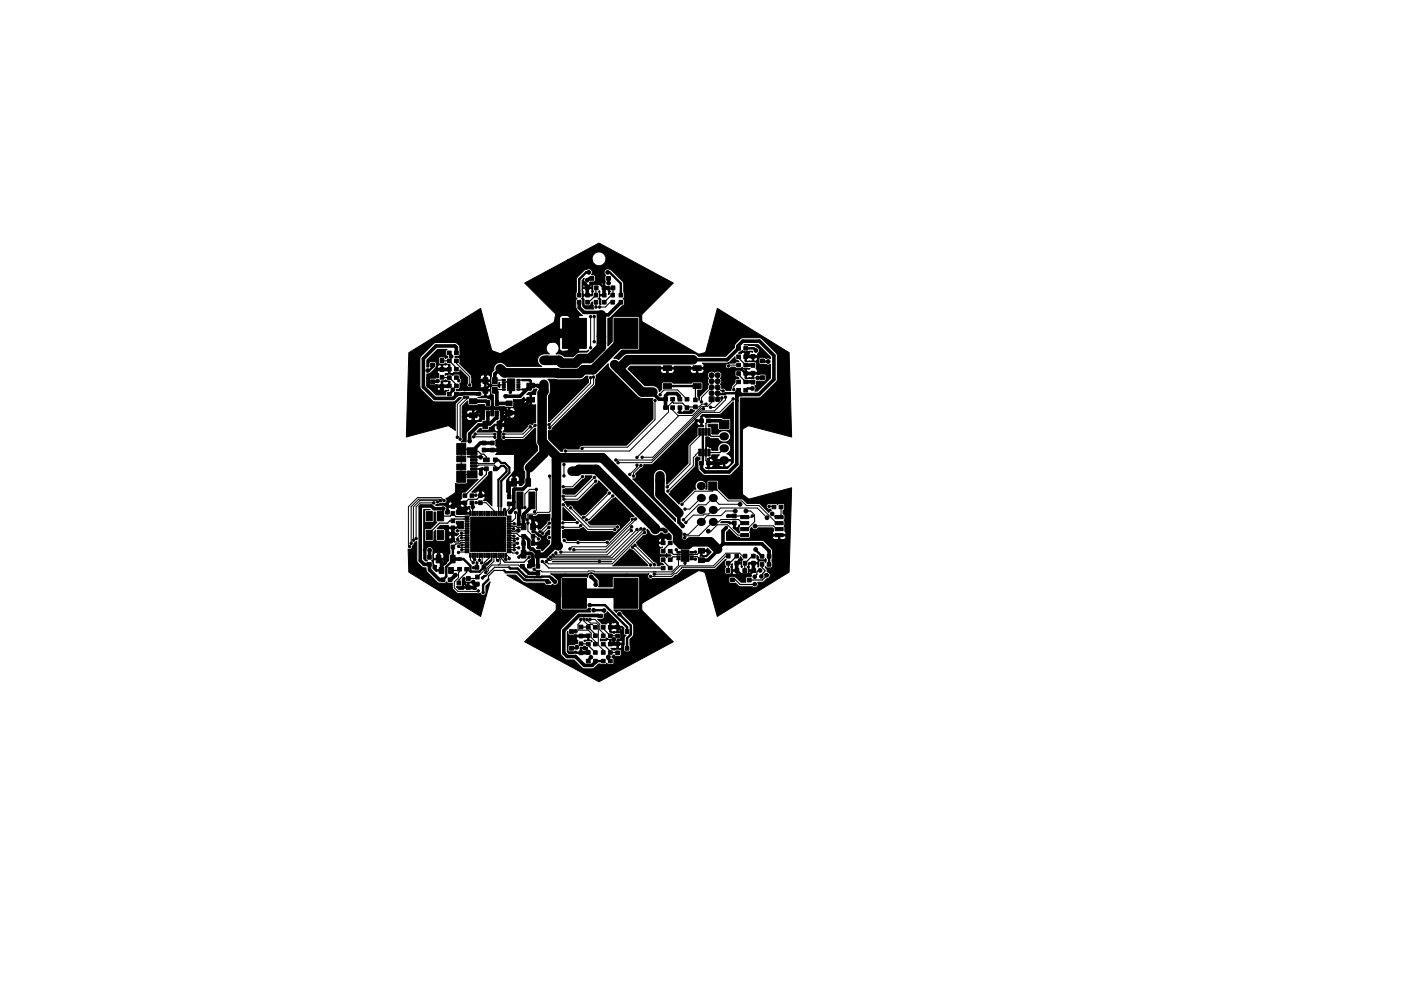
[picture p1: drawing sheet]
<svg xmlns="http://www.w3.org/2000/svg" width="297mm" height="210mm" viewBox="0 0 297 210" stroke-linecap="round" stroke-linejoin="round" font-family="sans-serif">
<g fill="#000" stroke="#000" stroke-width=".21">
<path d="M125.1 58.7h.8v.8h-.8zM128.6 58.7h.8v.8h-.8zM91.3 77h.8v.8h-.8zM93.3 79.6h.8v.8h-.8zM93.3 76.1h.8v.8h-.8zM93.3 78h.8v.8h-.8zM94.9 74.5h.8v.7h-.8zM94.9 78h.8v.7h-.8zM94.9 76.2h.8v.7h-.8zM96.4 74.5h.8v.7h-.8zM96.4 78h.8v.7h-.8zM96.4 76.2h.8v.7h-.8z"/>
<path d="M119.3 67.6h5v6.3h-5zM122.4 63.7h.8v.8h-.8zM122.4 62.2h.8v.8h-.8zM124.1 60.7h.8v.8h-.8zM124.2 63.7h.7v.8h-.7zM124.2 62.2h.7v.8h-.7zM126 62.2h.7v.8h-.7zM126 63.7h.7v.8h-.7zM126 60.7h.8v.8h-.8zM127.7 60.7h.8v.8h-.8zM127.7 62.2h.8v.8h-.8zM127.7 63.7h.8v.8h-.8z"/>
<path d="M126.4 79.7l2.6-2.5v.7l.3 .4 5.9 5.9 1 .4h2.2l-.1 .5 .1 .3v3.5l-5.6 5.6h-9.2a.84 .84 0 0 0-.8 .8l-2.6-.1a.61 .61 0 0 0-.6 0 .61 .61 0 0 0-.3 .6h-.4l-2.6-2.6v-1.9l.1 .1a.61 .61 0 0 0 .8-.6l9-9 .1-1.4 .2-.3zM130.2 67.6h5.1v6.3h-5.1zM129.5 62.2h.8v.8h-.8zM129.5 63.7h.8v.8h-.8zM129.6 60.7h.8v.8h-.8zM131.3 62.2h.7v.8h-.7zM131.3 63.7h.7v.8h-.7zM140.7 77.6h1.7v1h-1.7zM86.7 74.8l15.2-9.4 2.3 8.8 .3 .3 1.4 .5h.3l6.7-4h5.7l.1 3.3 .4 .2h2.4l.1-.1v-3.5l-8.7 .1 4.4-2.6 .4-1h.9v3l.2 .2h2.8v-3.5l-.1-.2h-2.4l-.5 .5h-.9l.1-.6-.1-.3-6.5-6.5 9-4.8h5.3a1.48 1.48 0 0 0 2.3 1 1.48 1.48 0 0 0 0-2.5 1.48 1.48 0 0 0-2.3 .9v.6h-5.3l6.8-3.6 15.8 8.4-6.6 6.6-.1 .3v1.2l11.9 7 1.3-.2 .3-.2 2.5-9.3 15.2 9.4 .5 17.9-8.9-2.3-1.3 .5-.2 .4v13.3l.1 .4 1.1 .8 .3 .1 8.9-2.4-.5 17.9-15.2 9.4-2.6-9.1-.2-.3-1-.3h-.3l-11.7 6.8-.2 .4 .1 1.3 6.6 6.6-15.8 8.4-15.8-8.4 2.4-2.4h5.2v4.8a2.03 2.03 0 0 0 1.5 1.4h1.4l1.7 1.7 .5 .2h1.9l1.1-1 1.4 .1 .4-.3 .2 .3h1l.2-.2 .1-.9-.1-.3-.3-.1v-.3l.4-.3 .2 .3h1.1l.2-.3v-.8l-.1-.3-.2-.1h-.8l-.5 .3-.2-.3h-.3v-.2l.1 .1 .5-.1 .4 .1 .2-.1v-.7h.3v.7l.2 .1a.53 .53 0 0 0 .5-.2 .53 .53 0 0 0 0-.6h-2.6v-1a.57 .57 0 0 0-.8 .1l-1.1 .1v-.5l1 .1 .4-.3 .2 .3h.9l.4-.2 .1 .2-.2 .2-.4-.1-.1 .1v.7l2.2-.1a.48 .48 0 0 0 .1-.4 .48 .48 0 0 0-.3-.4l.1-.3-.1-1-1-.1-.5 .2-.2-.2-.6-.1-.1-.1v-.7h.4v.6l.3 .2 .3-.2 .4 .2 .2-.2v-.7h.3v.7a.5 .5 0 0 0 .7 0 .5 .5 0 0 0 0-.7l-2.6 .1v-1h.4v.7h.7l.5-.1v-.7a.43 .43 0 0 0-.7 0l-.4-.1-.5 .2a.57 .57 0 0 0-.8 .1h-.8l-.9-1h.2a.99 .99 0 0 0 1.3-.6l-.1-.5 .4-.1 .3-.4 2.3 2.3v.8l.8-.1 .4 .5-.1 .3v.9l.5 .3-.4 .6-.1 2.7 .4 .2h.8l.2-.1 .1-.3-.1-2.2 .6-.7 .2-.4v-1.9l-.2-.4-2.1-2.1a.74 .74 0 0 0-.7-.6 .74 .74 0 0 0-.7 .3l-.6-.5h5.2l.3-.2v-6.6l-.3-.3-5.3 .1-.2 .3v1.8h-2.9l.1-.3v-1.2l-1.2-1.3a.75 .75 0 0 0-.9 0 .75 .75 0 0 0-.3 .8l-.3-.2h-5l-.4 .3 .1 6.7 5.3 .1 .3-.1 .1-.3 .5 .1v.7l-2.7 .1-3.5 3.4-.2 .5h-5.2l4.2-4.2 .1-.3v-1.2l-10.4-6.1h1.8l1.4 1.4 .6 .3h4.1l.1 .2a.79 .79 0 0 0 .9 .3h.5l.2-.2a.74 .74 0 0 0 1.2-.1 .74 .74 0 0 0-.2-1.1l-.7-.6-.6-.4h7.8l.4-.2h.7l.4 .2h11.5a.62 .62 0 0 0-.2 .9 .62 .62 0 0 0 1 0h4.1l.7-.6 .5-.1 1.1-1.2h6.9l2.1-2.1h.2l-.3 .3v.9l.2 .4-.3 .2v1.1l.3 .2h.9l.2-.1 .1-.4h.1v.3a.52 .52 0 0 0 .9 .3v-.7h-.7l-.3 .1v-.7l-.2-.4 .2-.2v-.3l.3-.1-.2 .2 .1 .5-.1 .4 .2 .2h.7l-.1-1.6h1l.2-.1-.3-.6v-.5l.6 .6-.3 .4v.8l.2 .4-.2 .1-.1-.2 .1-.4-.2-.2h-.7l.1 2.3 .2 .2 .4-.1 .2-.3 .3 .1 1.1-.1 .1-1-.3-.5 .2-.1 .1-.3 .2 .5-.1 .5 .1 .1h.8l-.1-1.3h-.7l-.2 .2 .2-.5h1.7a.57 .57 0 0 0-.1-.8v-.7l.3 .3v.5l.2 .2h1.1l.2-.3 .2 .6-.2 .2-.3-.3-1.1 .1-.1 1.2-.2-.1 .1-.4-.1-.2h-.7l.1 1.6h-1.1a.52 .52 0 0 0 0 .6 .52 .52 0 0 0 .4 .3v.2l-1.1 .1-.1 1.1h-1l-1.4-1.2-1.1 .1-.1 1 .1 .3 .3 .1 1-.1 .8 .8 2.9 .1a.75 .75 0 0 0 .9-.1 .75 .75 0 0 0 .1-1h1.2l.8-.7a.74 .74 0 0 0 .7-.7 .74 .74 0 0 0-.7-.8v-.5l-.4-.4 .1-.2 .4 .3 1-.1 .1-1-.1-.3a4.1 4.1 0 0 0-.1-2.7l-1.5-1.5-.6-.3h-7.5v-1.7l.6-.6 1.5 1.5 .9 .4h1.7l.3-.1 .1-.3h4.6l.3 .6 .9 .1 .1-.2v-.6h.3v.6l.2 .2h.7l.5-.5-.2-.3-7.4 .1v-.6l-.2-.3 .2-.2v-.5l.3-.3v.2a.76 .76 0 0 0 1.3-.1h3.1l.2 .2v.5l-.3 .4 .2 .3h2.6l.2-.2-.3-.5v-.8l-.2-.3 .2-.3v-.6l-.2-.3 .2-.4v-.6l-.1-.3-.3-.1v-.7l.4-.4-.1-.9-.3-.2-.9 .1-.3 .2-.3-.3-1.1 .1a.62 .62 0 0 0-1 .5 .62 .62 0 0 0 .9 .6l.3 .3-.6 .4-1.9-1.9h-2.7l-1.1-.9h-2.8l-2.1-2.2v-1.4l-.3-.4-2.1 .1-.1 1.8h-.3a1.22 1.22 0 0 0-1-1.9 1.22 1.22 0 0 0-1 1.9l-.5 .1-2.5 2.5-.4 .1-.2 .5-2.2-2.2 5.5-5.7 .1-1.8 .4-.4 .2 .2h.4v.4l-.3 .1-.1 .3v1.5a2.06 2.06 0 0 0 1.5 1.5l5.3-.1 2.1-2 .1-14.4h4.2l3.4-3.4 .2-.5v-5.3l-3.5-3.5-3.8-.1-.5 .3-1.1 1-.2 .8-1.8 1.9h-5.8l-.6-.5-.6-.2h-13.8l-1 .5-.9 .9-.4-.2-.7-.1 1.8-1.7h3.4l.3-.3v-6.4l-.1-.3-.2-.1-5.4 .1-.1 5.1-.9 1v-5.9l.6-.2 2.4-2.4 .4-.1 .1-.3-.1-.9-.2-.2 .3-.4-.2-3.1-2.5-2.6a.91 .91 0 0 0-1-.2 .91 .91 0 0 0-.6 .8l.3 .5-.1 .3 .1 1-.2 1.2 1-.1v.8l.3 .3-.3 .2v.3l-.2 .1 .1-.2-.1-.5 .1-.4-.2-.2h-.7l.1 1.6h-1a.57 .57 0 0 0 .1 .8v1l-.3-.1v-.9l-.3-.2 .3-.4v-.9l-.3-.3 .3-.1 .1 .2-.1 .4 .2 .2h.7l-.1-2.3-.4-.1-.4 .4-.3-.2h-.9l-.3 .4v.8l.3 .4-.3 .2v.6l-.1 .1h-1.8l-.1 .3 .3 .4v1.3l1.2 .1 .5-.9 .3 1.6h-1.8l-.6-.6v-1.3l-.3-.3 .3-.4-.1-1.6 .3 1.1h.7v-1.3h.3v1.3h.7l.2-.2-.2-.5 .1-.4-.1-.2h-1.7l-.3 .2v-1.9l.5-.4-.1 .5 .2 .5a.52 .52 0 0 0-.3 .8h1.7l.1-.1a.6 .6 0 0 0-.5-.7l.2-.3h.8l.2-.2v-1.1l-.2-.2h-.6l.1-.1a.81 .81 0 0 0-.2-1 .81 .81 0 0 0-1 0l-.5 .1-1.4 1.5-.2 .4-.1 3.8 .3 .4-.3 .3v1.6l.2 .5 1.2 1.1h-1.4l-.2 .2v7.3l.2 .1h2.4l.4-.2-.4 .4h-1.5a2.1 2.1 0 0 0-1.6 1h-1.7l-.2-.2a1.74 1.74 0 0 0-1.6-.4 1.37 1.37 0 0 0 .3-2.1 1.37 1.37 0 0 0-2.1 0 1.37 1.37 0 0 0 .4 2.1l-1.7 .1a1.36 1.36 0 0 0-.9 1.3 1.36 1.36 0 0 0 1 1.2h-7.4l-.5-.4a1.35 1.35 0 0 0-1.6-.3 1.35 1.35 0 0 0-.7 1.5 2 2 0 0 0-.6 1.5v1.4l.2 .3h1.3l.1-.2 .1-.4h.2l-.1 .3 .1 .8h-.2l-.4-.4h-1l-.3 .2v1.4l.2 .4h.3v1.7l.2 .8 3.8 .2 .3-.3v-1.1h2.2a.65 .65 0 0 0 .5 .8h.6l.2-.1v-.8l-3.5 .1-.1-.3 1.7-.1 .6-.4 .2 .4h1.1v-.9l-.2-.1h-.5l.4-.4 .8-.2a.88 .88 0 0 1 1-.5l-.2 .3-.1 .8h-.8l-.1 .1v2l.1 .1h.8v3.7a.61 .61 0 0 0-.8 .5l-.3-.2a.61 .61 0 0 0-.7 .6l-1.1 1.2h-3.5l-.5-.2 .3-.4v-.6l-.1-.2h-.9v1.1l.4 .2-.2 .4 .1 .5a.61 .61 0 0 0 .1 .8 .61 .61 0 0 0 .8-.1h3.8l2.6-2.4v2.9l.3 1v.9l-2.6 2.7a1.35 1.35 0 0 0 0 1.8l-.2 2.4-.5 .5h-.5l-.2-.5h-1.9l-.1 .2v.6l.3 .4-.1 1.9h-.3v-1l-.4-.2v-2.5l.5-.5v.7l.1 .1h.8v-1.1h.3v1.1h.8l.2-.1v-.7a.58 .58 0 0 0-1-.3l-.4-.2a.83 .83 0 0 0-.9 .5l1.3-1.5v-3.4l-4-.1a.46 .46 0 0 0 .1-.8l-2.7 .1-.1-.4h2.8l.2-.3-.3-.4v-1.2l.2-.1a.62 .62 0 0 0 .2-.8 .61 .61 0 0 0-.2-.9 .61 .61 0 0 0-.8 .1l-3.4-.1 .7-.7h.2l.3 .4h1.2l.2-.2 .1-.4 .6-.2h.4v.6a.58 .58 0 0 0 .9 .3v-1.1l-1.3 .2 .5-.5h2l.1-.1v-.7a.58 .58 0 0 0-1-.3l.1-1h.6a.65 .65 0 0 0 .5 .8h.4l.2-.2v-.8h.3v.8l.2 .2 .6-.1a.55 .55 0 0 0 .1-.9h-2.1l-.2 .2h-.6l-.1-.9h.7l.2 .4h.9v-.8h.3v.8h.9a.57 .57 0 0 0-.3-.9h-.4l-.2 .1-.9-.1-.5 .5h-.7l-1.3-.4-.2 .1v1.2h-.3v-1.2l-.1-.1-.5 .2h-.6l-.2 .4-.1 1.8h-.4l-.3 .4-.8 .1-.2 .1-2.1 2.2-.1 2h-1l.1-.1a.61 .61 0 0 0 .1-.9v-4.4h.9a.65 .65 0 0 0 .5 .8h.6l.2-.1v-.8h.3v.8l.1 .1 .9-.1a.55 .55 0 0 0 .1-.8h-2.5l-.2 .1h-.9v-.9h.9l.2 .5h1.1v-.8h.3v.8h1.1a.57 .57 0 0 0-.3-1h-.7l-.1 .2-1.1-.2-.5 .5h-.9v-1.3l1.2-1.2v.7l.2 .2 3.3-.1 .3 .6h.9l.2-.2 .1-.7-.2-.8-1-.3-1.7-.1h.4l.5-.3h.4l.2-.1v-.9h.3v.9l.1 .1a.65 .65 0 0 0 .8-.5v-.4l-.1-.1-2.9-.2-4.2 .1v-.3h.5l.2-.2v-1l.1-.1a.61 .61 0 0 0-.1-1.1v-.6l-.3-.2h-1l-.2 .3-.2-.3h-.9l-.4 .2-.2-.2 .2-.2 .5 .1 .1-.1v-.7h-2.2a.48 .48 0 0 0-.2 .5 .48 .48 0 0 0 .4 .4l-.2 .7-1.8 .2-.2 .3 .2 1.1 1 .1 .6-.2 .2 .2h.7v-.7h.3v.7l1.2-.1v-.6l-.1-.2-1.5 .1v-.2h.7l.3-.2 .2 .2h.6l.2 .2-.1 1-1.5 .1v.7l.1 .2 .5-.2 .5 .1 .1-.2v.2h-.4l-.2 .2v.7h-2l-1.5-1.5h1.7a.54 .54 0 0 0 .2 .5 .54 .54 0 0 0 .7 0v-.7l-2.6 .2-.5-.5v-2.5h.3l.6-.3 1.1-1.1h.2l.2 .3h.7v-.7h.3v.7h1.2v-.7l-.1-.2-1.4 .2a.5 .5 0 0 0-.6-.1 .5 .5 0 0 0-.3 .5h-.2l-.1-1.1-1.1-.1-.3 .2-.1 .9-.4 .1v-1.5l2.3-2.3h2l-.3 .2v.9l.1 .3 .3 .1v.2l-.4 .3-.3-.3h-1l-.3 .3 .1 .9 .3 .3h.8l.4-.3 .2 .3h.6l.2 .1-.1 1.8 .2 .1 .6-.3h1.1l.2-.2v-.3l1.7 1.6v1.2a.61 .61 0 0 0 0 .8 .61 .61 0 0 0 .8 0 .61 .61 0 0 0 0-.8v-.2h1.8l.1 .7-.1 .7 .2 .1h.8v-1.7h.3v1.7h.8l.1-.1-.1-.7 .1-.7-.1-.2-3.9 .2v-1.1h1.8v.5l.2 .1h.8v-.9h.3v.9h.8l.1-.1v-.5a.58 .58 0 0 0-.9-.3l-.5-.2a.65 .65 0 0 0-.8 .5h-1.8l-.1-.4-2.5-2.4v-1.3l-.9-.1v-.2l.9-.1 .1-1.1a1.37 1.37 0 0 0-1.1-1.7h-4.2l-3 2.9-.2 .5v6l.2 .5 2.7 2.6 4.2 .1 .5-.2 .7-.7h.5l-1.2 1.1-.1 .3v5.5l-1.3-.9h-.3l-8.7 2.3zM147 77.6h1.7v1h-1.7zM156.2 75.3h.8v.8h-.8zM156.2 73.5h.8v.8h-.8z"/>
<path d="M156.2 78.9h.8v.7h-.8zM156.2 77.1h.8v.7h-.8zM157.7 75.3h.8v.8h-.8zM157.7 73.5h.8v.8h-.8zM157.7 78.9h.8v.7h-.8zM157.7 77.1h.8v.7h-.8zM159.3 77.1h.8v.8h-.8zM159.3 75.2h.8v.8h-.8zM159.3 78.8h.8v.8h-.8zM161.3 76.2h.8v.8h-.8zM133.1 78.2l.6-.5h6.3l.2 .3h2.6l.2-.3h3.3l.2 .3h2.6l.2-.5-.4-.4h5.3l.5-.3 1.1-1.1 .1 .6 .5 .1 .3 .3-.6 .1-.2 .2h-1.3a.62 .62 0 0 0-.8 .5 .62 .62 0 0 0 .4 .7 .62 .62 0 0 0 .8-.3h.9l.3 .3h.9l.3-.3 .3 .3h1.3l-.2 .1h-.4l-.1 .1v.7l2.2-.1 .2-.3-.4-.5 .1-.3-.1-1-2.3-.2-.1-.1 .1-.8h.3v.7l.3 .2 .3-.2 .4 .1 .2-.1v-.7h.3v.7l.2 .1a.54 .54 0 0 0 .5-.2 .54 .54 0 0 0 0-.6h-2.6l.1-.9a.57 .57 0 0 0-.9 .1l-.5-.1 .8-.6 .3 .3 1.8-.1v.3a.43 .43 0 0 0-.7 0l-.4-.1-.1 .2v.6h2.2l.2-.2-.1-.3a.83 .83 0 0 0 .4-.9 .83 .83 0 0 0-.7-.6l-.5-.2-2.1-.1 3-.1 2.6 2.6v.4l-.3-.2-.6 .2-.2-.3h-.9l-.3 .1-.1 .3v.8l.2 .3 1.9 .2 .3-.2v2.9l-2.7 2.8h-.6a.73 .73 0 0 0 0-1.2l.4-.2v-.7l1.9-.1 .1-.3-.1-1-1-.1-.3 .1-1.2-.2 .1 1h-1.9l-.1-.2 .1-.7h.3v.7l.3 .1 .3-.1 .4 .1 .2-.2v-.7l-1.6 .1 .1-1-.4-.1-.4 .3-1-.1-.3 .2v1.1l.8 .5-.8 .1-.1 .7-.6 .8-.2 .9h-1.1l-.1-.2a.64 .64 0 0 0-.8-.2v-.4l-.2-.5a.84 .84 0 0 0 0-1.2 .88 .88 0 0 0 0-1.3 .88 .88 0 0 0-1.3 0 .88 .88 0 0 0-1.3 0 .88 .88 0 0 0 .1 1.3 .84 .84 0 0 0 0 1.2l-.3 .5v.4l-1.7 1.8-.1 .8v-.7l-.3-.2v-1.3l.9-.1 .2-.2v-1.1l-.2-.3-1.8-.1-.4 .3h-3.9l-.3-.3-1.9 .1-.2 .3v1.2l-.5 .5-.4-.9-.4-.3-2.3-.1-3.4-3.4h6.7a.65 .65 0 0 0 .5 .8h.7l.2-.1v-.8h.3v.8l.1 .1 .9-.1 .3-.4v-.3h3.3a.65 .65 0 0 0 .5 .8h.7l.2-.1v-.8h.3v.8l.1 .1 .9-.1a.55 .55 0 0 0 .1-.8h-2.6l-.2 .1h-3.3l-.2-.1h-2.6l-.2 .1h-6.7zM91.3 80.6h.8v.8h-.8z"/>
<path d="M93.3 81.5h.8v.8h-.8zM94.9 79.7h.8v.8h-.8zM94.9 81.5h.8v.8h-.8zM94.9 83.2h.8v.8h-.8zM96.4 79.7h.8v.8h-.8zM96.4 81.5h.8v.8h-.8zM96.4 83.2h.8v.8h-.8zM96.8 98.5h1.9v1.1h-1.9zM96.8 96.8h1.9v1.2h-1.9zM96.8 94.1h1.9v2.4h-1.9zM99.5 84.6h1.6v1h-1.6zM99.5 87.6h1.6v1h-1.6z"/>
<path d="M99 95h2.1v1.5h-2.1zM99.8 99.3h1.3v.4h-1.3zM99.8 98.6h1.3v.5h-1.3zM99.8 98h1.3v.4h-1.3zM99.8 97.3h1.3v.5h-1.3zM99.8 96.7h1.3v.4h-1.3zM99.1 96.9h2l.6-.2 .7 .1-.2 .2h-3.1zM102.4 89.4h1v1.6h-1zM102.5 97.2h1.2v.8h-1.2zM102.7 99.1h.8v.8h-.8zM102.2 95.1h.8v.8h-.8zM102.2 93.6h.8v.8h-.8z"/>
<path d="M102.4 82.2h1v1.2h-1zM102.4 80.1h1v1.3h-1zM103.1 87.2h.7v1h-.7zM103.1 85h.7v1h-.7zM104.6 99.1h.8v.8h-.8zM104.6 97.2h.8v.8h-.8zM104.1 87.2h.6v1h-.6zM104 93.6h.8v.8h-.8zM104 95.1h.8v.8h-.8zM105.4 89.4h1v1.6h-1zM104.4 82.2h1v1.2h-1zM104.4 80.1h1v1.3h-1z"/>
<path d="M105 87.2h.7v1h-.7zM105 85h.7v1h-.7zM106.5 82.5h.6v.3h-.6zM106.5 82h.6v.3h-.6zM106.5 81.5h.6v.3h-.6zM106.5 81h.6v.3h-.6zM106.5 80.5h.6v.3h-.6zM106.7 81.5h.3v.3h-.3zM107.3 85.1h1.3v1h-1.3zM107.3 87.1h1.3v1h-1.3zM107.6 80.4h.8v1.2h-.8zM107.6 81.6h.8v1.3h-.8z"/>
<path d="M107.8 80.9h1.1v.4a.74 .74 0 0 0-1.1 0zM108.4 80.4h.7v1.2h-.7zM108.4 81.6h.7v1.3h-.7zM107.8 82a.74 .74 0 0 0 1.1 0v.4h-1.1zM109.6 80.5h.6v.3h-.6zM109.6 81h.6v.3h-.6zM109.6 81.5h.6v.3h-.6zM109.6 82h.6v.3h-.6zM109.6 82.5h.6v.3h-.6zM111.7 84.3h1.6v1h-1.6zM111.7 81.3h1.6v1h-1.6zM116.2 80.5l6.7 .1 .5-.1 .8-.7h.5l-.1 .5 .2 .3v.5l-8.4 8.4-.1-5.6a2.73 2.73 0 0 0 .4-2.4l-.1-.5z"/>
<path d="M140.7 86.1h.8v.8h-.8zM140.7 84.3h.8v.8h-.8zM142.2 86.1h.8v.8h-.8zM142.2 84.3h.8v.8h-.8zM140.7 81.4h1.7v1h-1.7zM143.8 84.3h.8v.8h-.8zM144 86.3h.3v1a.57 .57 0 0 0 .8-.1h1.1l.2-.4 .9 .3-.7 .6h-2.7l-.2-.2 .3-.2zM143.8 86.1h.8v.8h-.8zM145.3 84.3h.8v.8h-.8zM145.3 86.1h.8v.8h-.8zM147.1 85.9h.7v.8h-.7zM147.1 84.4h.7v.8h-.7z"/>
<path d="M148.3 97.9h.8v.7h-.8zM148.1 95.3h.5v1.4h-.5zM148.1 90.9h.5v1.4h-.5zM147 81.4h1.7v1h-1.7zM148.3 88.9h.8v.8h-.8zM148.8 95.3h.4v1.4h-.4zM148.8 90.9h.4v1.4h-.4zM149.8 97.9h.8v.7h-.8zM149.4 95.3h.5v1.4h-.5zM149.4 90.9h.5v1.4h-.5zM150.4 84.2h1v1h-1zM150.1 95.3h.4v1.4h-.4z"/>
<path d="M150.1 90.9h.4v1.4h-.4zM149.8 88.9h.8v.8h-.8zM151.9 84.7l.3-.2 .2 .2-.3 .2zM152.5 89.2h2.1v1.7h-2.1zM136.5 98.6h1.6l.3-.1 8.9-8.9h.4a.53 .53 0 0 0 .3 .6 .53 .53 0 0 0 .6-.1v-.7l-1.3 .2 .5-.5h.8l-.1-.7 .5-.5h3.8l2.7-2.7v13l-1.2 1.2h-4.5l-.3-.2h.4l.2-.1v-.7h.3v.7a.49 .49 0 0 0 .7 0 .49 .49 0 0 0 0-.7h-1v-1h.3v.7l1.6-.1a1.14 1.14 0 0 0 1.4 1v-1.2h.3v1.2a1.02 1.02 0 0 0 1.3-1.2h-2.9l-.1 .2h-.8a.5 .5 0 0 0-.2-.6 .5 .5 0 0 0-.6 0l-.4-.1 .8-.3 .1-.5h1.6l-.5 .8 .1 .2h2.9a1.06 1.06 0 0 0-.9-1.2 1.24 1.24 0 0 0 .8-1.6 1.24 1.24 0 0 0-1.5-.8 1.21 1.21 0 0 0-1.2 1.6h-1.3l-.1-.5-.9-.3-.1 .1-.2 1.4v-3.5h.6a.93 .93 0 0 0 1.2 .4h.8a1.36 1.36 0 0 0 2 .6 1.36 1.36 0 0 0 .4-2 1.55 1.55 0 0 0-2.4 .4h-1.2l-.1-1.3-.2-.2-.5-.1v-.5h2v.9l.2 .3h2.3l.2-.3-.1-2-1.4-.1-.6-.3-3.2 .1a.46 .46 0 0 0-.7-.2v1.7l.3 .2v.2l-1.3 .1-.1 1.8-1.9 2v3.9l-4.4 4.4h-.2v-1.8a1.37 1.37 0 0 0-1.4-1.3 1.37 1.37 0 0 0-1.3 1.3l.1 4.5 4.5 4.6v.7l-9-9.1a.63 .63 0 0 0 .7-.3 .63 .63 0 0 0-.2-.8l1.3-1.1a.61 .61 0 0 0 .5-.8zM156.2 82.4h.8v.8h-.8zM156.2 80.6h.8v.8h-.8zM157.7 82.4h.8v.8h-.8zM157.7 80.6h.8v.8h-.8zM159.3 80.7h.8v.8h-.8zM161.3 79.7h.8v.8h-.8zM87.8 115.2l.6-.3v4a2.35 2.35 0 0 0 1.2 1.5l.7 .1 .2 .9 2.4 2.3h1.4l.4-.3 .2 .3h1v1.2l1 1 4.6 .1 .3-.2a.62 .62 0 0 0 .7 .5 .62 .62 0 0 0 .5-.7v-1.3l.9-.9-2 7.4-15.2-9.4-.2-4.9a.7 .7 0 0 0 1-.7z"/>
<path d="M90.4 108.5h1.3v2h-1.3zM90.4 112.5h1.3v2h-1.3zM89.8 108.1h1.4h-.8l-.4 .3 .1 2.4 .3 .1 1.5-.1 .1-2.1h.4v1.8l.2 .3-1.3 1.3h-.9l-.4 .3 .1 2.4 .3 .1 1.5-.1 .1-2 .4-.4v2.1l.2 .3h1.6l.2-.2v-.6h.6l.2 .4h.7v-.7a.48 .48 0 0 0-.6-.1 .48 .48 0 0 0-.3 .4h-.6l-.1-1.7h.7a.52 .52 0 0 0 .2 .6 .52 .52 0 0 0 .7 0v-.8h-.7l-.2 .2-2.3-.1 .7-.7 1.6-.1 .2 .4h1.6a.57 .57 0 0 0-.1-.8v-.4h1.5v1.6h-.8l-.3-.2-.9 .1v.8l.6 .4h.4l-.4 .4-.3-.1-.3 .1v1h-1a.57 .57 0 0 0 .1 .8l.1 2-.3 .3v1.1l-.9 .9h-.2l.1-.9-.2-.1h-1.9l-.1 .1v.6a.63 .63 0 0 0 .7 .5l-.1 .7 .2 .2h1.1v.3h-1.1l-.2 .1-.7-.7v-1.3l-.3-.3 .3-.2v-1.1l.2 .8h.8v-1.1h.3v1.1h.8l.2-.2v-.6a.58 .58 0 0 0-1-.3h-.3a.68 .68 0 0 0-1 .3v-.8a.75 .75 0 0 0-.6-.9 .75 .75 0 0 0-.9 .8v1.8l.3 .4h-.4l-.4-.4zM90.7 117.8h.7v.8h-.7zM92.8 112.5h1.3v2h-1.3zM92.8 108.5h1.3v2h-1.3zM92.5 117.8h1v1.6h-1zM95.6 110.1h.8v.8h-.8zM95.6 111.6h.8v.8h-.8zM95.6 115.7h.8v.8h-.8zM95.6 114.2h.8v.8h-.8zM95.6 107h.8v.8h-.8z"/>
<path d="M95.6 108.5h.8v.8h-.8zM95.5 117.8h1v1.6h-1zM98.2 104.8h.8v.7h-.8zM98.6 109.5h.9v.3h-.9zM98.6 110h.9v.3h-.9zM98.6 110.5h.9v.3h-.9zM98.6 111h.9v.3h-.9zM98.6 111.5h.9v.3h-.9zM98.6 112h.9v.3h-.9zM98.6 112.5h.9v.3h-.9zM98.6 113h.9v.3h-.9zM98.6 113.5h.9v.3h-.9z"/>
<path d="M98.6 114h.9v.3h-.9zM98.6 114.5h.9v.3h-.9zM98.6 115h.9v.3h-.9zM98.6 115.5h.9v.3h-.9zM98.6 116h.9v.3h-.9zM98.6 116.5h.9v.3h-.9zM98.6 117h.9v.3h-.9zM96.6 102.6l2.1 .1 .4-.2v-.7l2.3-.1-2.8 2.7-.7 .1-.1 1.3a.44 .44 0 0 0-.1 .7h1v1a.46 .46 0 0 0 .8-.1l.1 .6-.1-.1a.54 .54 0 0 0-.4 .9h.6v.3h-2.8l-.2-.7a.47 .47 0 0 0 .1-.8h-1.6a.57 .57 0 0 0 .1 .8v.6h-.9v-.5a.75 .75 0 0 0 .3-.9 .75 .75 0 0 0-.9-.4h-1.4l.1-.2 .4 .1 .3-.2h1.8l.2 .4h.7v-.7h.3v.7h.6l.2-.3h.6a.53 .53 0 0 0 .2 .6 .53 .53 0 0 0 .6-.1v-.7l-1.4 .1a.51 .51 0 0 0-.8-.3h-.3a.48 .48 0 0 0-.6-.1 .48 .48 0 0 0-.3 .4h-1.8l.6-.1a.64 .64 0 0 0 .8-.2 .64 .64 0 0 0-.1-.9h.3l1.7-1.2zM96.8 99.9h1.9v2.4h-1.9zM98.2 106.3h.8v.7h-.8zM99.7 104.8h.8v.7h-.8zM99.6 108.5h.3v.9h-.3z"/>
<path d="M99.6 117.4h.3v.9h-.3zM100.1 108.5h.3v.9h-.3zM100.1 117.4h.3v.9h-.3zM99.7 106.3h.8v.7h-.8zM100.6 108.5h.3v.9h-.3zM100.6 117.4h.3v.9h-.3zM99 99.9h2.1v1.5h-2.1zM100.9 119.3l.2-.2 .3 .3-.1 .2v1l-.4-.1zM101.1 108.5h.3v.9h-.3zM101.1 117.4h.3v.9h-.3zM99.8 115.2h1.8v1.9h-1.8zM99.8 113.4h1.8v1.8h-1.8z"/>
<path d="M99.8 111.5h1.8v1.9h-1.8zM99.8 109.7h1.8v1.8h-1.8zM101.6 108.5h.3v.9h-.3zM101.6 117.4h.3v.9h-.3zM101.5 106.3h.7v.8h-.7zM101.5 104.8h.7v.8h-.7zM102.1 108.5h.3v.9h-.3zM102.1 117.4h.3v.9h-.3zM102.6 108.5h.3v.9h-.3zM102.6 117.4h.3v.9h-.3zM103.1 108.5h.3v.9h-.3zM103.1 117.4h.3v.9h-.3z"/>
<path d="M101.6 115.2h1.9v1.9h-1.9zM101.6 113.4h1.9v1.8h-1.9zM101.6 111.5h1.9v1.9h-1.9zM101.6 109.7h1.9v1.8h-1.9zM103.6 108.5h.3v.9h-.3zM103.6 117.4h.3v.9h-.3zM104.2 118.3l.1 .6-1 1-.2-.3 1.1-.9zM103.6 100.2l.2-.2h.5v7.3l-1-.9-.7-.2v-.1a.47 .47 0 0 0 .1-.8h-1v-1h.3v.7h.7a.49 .49 0 0 0 0-.7 .49 .49 0 0 0-.7 0h-.3a.44 .44 0 0 0-.7 .1h-1l3.5-3.4zM104.1 108.5h.3v.9h-.3zM104.1 117.4h.3v.9h-.3zM104.6 108.5h.3v.9h-.3zM104.6 117.4h.3v.9h-.3z"/>
<path d="M103.5 115.2h1.8v1.9h-1.8zM103.5 113.4h1.8v1.8h-1.8zM103.5 111.5h1.8v1.9h-1.8zM103.5 109.7h1.8v1.8h-1.8zM105.1 108.5h.3v.9h-.3zM105.1 117.4h.3v.9h-.3zM105.6 108.5h.3v.9h-.3zM105.6 117.4h.3v.9h-.3zM106.1 108.5h.3v.9h-.3zM106.1 117.4h.3v.9h-.3zM106.6 108.5h.3v.9h-.3zM106.6 117.4h.3v.9h-.3z"/>
<path d="M105.3 115.2h1.9v1.9h-1.9zM105.3 113.4h1.9v1.8h-1.9zM105.3 111.5h1.9v1.9h-1.9zM105.3 109.7h1.9v1.8h-1.9zM107.1 108.5h.3v.9h-.3zM107.1 117.4h.3v.9h-.3zM107.5 117h.9v.3h-.9zM107.5 116.5h.9v.3h-.9zM107.5 116h.9v.3h-.9zM107.5 115.5h.9v.3h-.9zM107.5 115h.9v.3h-.9zM107.5 114.5h.9v.3h-.9z"/>
<path d="M107.5 114h.9v.3h-.9zM107.5 113.5h.9v.3h-.9zM107.5 113h.9v.3h-.9zM107.5 112.5h.9v.3h-.9zM107.5 112h.9v.3h-.9zM107.5 111.5h.9v.3h-.9zM107.5 111h.9v.3h-.9zM107.5 110.5h.9v.3h-.9zM107.5 110h.9v.3h-.9zM107.5 109.5h.9v.3h-.9zM107.6 105h.7v.8h-.7zM107.6 106.5h.7v.8h-.7z"/>
<path d="M108.5 101.6h1v1.6h-1zM110.5 111.1h1v1.3h-1zM110.6 109.3h.8v.8h-.8zM110.6 114.9h.8v.8h-.8zM110.6 113.4h.8v.8h-.8zM109.6 104.4h1.3v3.5h-1.3zM110.8 115.1h.4v2.7l-.4-.1zM110.5 116.8h1v1.6h-1zM112.1 109.3h.8v.8h-.8zM112.1 117.1l.5 .1 .6 .6 .1 2.4-1.2 .1v-1h.3v.7h.7a.49 .49 0 0 0 0-.7 .49 .49 0 0 0-.7 0l-.5-.1 .4-.4a.61 .61 0 0 0 .5-.7 .61 .61 0 0 0-.7-.5v-.2h-.1zM111.5 101.6h1v1.6h-1zM112.5 111.1h1v1.3h-1z"/>
<path d="M112.7 113.4h.7v.8h-.7zM112.7 114.9h.7v.8h-.7zM112.1 104.4h1.3v3.5h-1.3zM113.7 119.7h.7v.8h-.7zM113.5 116.8h1v1.6h-1zM112.3 109.6l1.4-.1 .4-.4h2.5l-.1 1.3a.59 .59 0 0 0-.7 .6l-1.2 1.2-.5 .1-.1-.4h-.8v.9l.1 .2h.6a.6 .6 0 0 0 .6 .4 .61 .61 0 0 0 .7 .3 .61 .61 0 0 0 .5-.6l.6-.6h.2v.9a.62 .62 0 0 0-.7 .6 .62 .62 0 0 0 .7 .6v.7l-1.5 1.6-.3-.4-.8-.1-.1-.2a.46 .46 0 0 0 .1-.7h-1v-.4h1l.1-.1a.61 .61 0 0 0 .8-.6 .61 .61 0 0 0-.6-.7l-.7-.6-.7-.2v-1.3h1.2l.1-.2v-.4a.64 .64 0 0 0-.8-.5l.2-.3-.1-.3h-1zM119.3 107.7l2.8 2.6h-2.8zM119.3 103.9l.5-.2h1.7l2.1-2a.61 .61 0 0 0 .5-.7h1.4l-.1 .3-3.5 3.5h-2.1l-.5-.1zM119.7 106.5l.3-.2h2.6l3.8-3.6a.6 .6 0 0 0 .5-.7l2.1 2-.3 .3-.1 .3-4.6 4.6-.4-.1-.4 .3-1.6-1.7a.61 .61 0 0 0-.5-.6 .61 .61 0 0 0-.7 .4zM117.1 119.2l.1-.1h12.5l-.1 .1zM129.9 120l3.7-3.6 .5 .3 3.2 3.3zM119.3 112.5l.5-.2h3l.8-.4 1.1 .9h5.2a.7 .7 0 0 0 1.2-.4 .62 .62 0 0 0 .4-.9 .62 .62 0 0 0-1-.1h-5.3l-.5-.6 .5-.2 4.7-4.8 .6-.3 3.9 4.1a.66 .66 0 0 0-.7 .1 .66 .66 0 0 0-.2 .7l-4.3 4.3a.6 .6 0 0 0-1 0h-5.2l-.3-.2-.6 .2h-1.8a.62 .62 0 0 0-.4-.6 .62 .62 0 0 0-.6 .1z"/>
<path d="M137.2 112.3l.4 .4a1.33 1.33 0 0 0 1.1 1 1.33 1.33 0 0 0 1.4-.6h.3l.2 .1a.72 .72 0 0 0 1.1-.1l.6 .5v.8l-.8 .1a.47 .47 0 0 0-.7-.1v1l-1.1-.1a.49 .49 0 0 0 .1 .7 .49 .49 0 0 0 .6 0v.2l-.5 .2v1.2l1.1 .1 .4-.3 .2 .3h.6l.1 .2-.1 .1h-.6l-.2 .3-.4-.3-1.1 .1v1.2l.8 .5h-.6l-.2 .2-.5-.1a.61 .61 0 0 0-.7-.7l-3.5-3.5-.3-.6 .4-.4h4.3l.1 .3h.7v-.6a.5 .5 0 0 0-.5-.2 .5 .5 0 0 0-.3 .5h-4.3l1.1-1a.71 .71 0 0 0 .7-.3 .71 .71 0 0 0 0-.8zM140.2 114.8h.8v.8h-.8zM140.2 118.4h.8v.7h-.8zM140.2 116.6h.8v.7h-.8zM141.7 114.8h.8v.8h-.8zM141.7 118.4h.8v.7h-.8zM141.7 116.6h.8v.7h-.8zM143.5 118.5h.7v.3h-.7zM143.5 118h.7v.3h-.7zM143.5 117.5h.7v.3h-.7zM143.5 117h.7v.3h-.7zM143.7 117l.3 .1-.3 .1z"/>
<path d="M144.4 116.7h.9v1.2h-.9zM144.4 117.9h.9v1.2h-.9zM145.3 116.7h.8v1.2h-.8zM145.3 117.9h.8v1.2h-.8zM144.7 118.2a.7 .7 0 0 0 1.1 0v.5h-1.1zM146.3 117h.7v.3h-.7zM146.3 117.5h.7v.3h-.7zM146.3 118h.7v.3h-.7zM146.3 118.5h.7v.3h-.7zM148.4 108h.3l.1 .4h-.4zM148.1 118.4h1.2v1h-1.2zM148.1 116.4h1.2v1h-1.2z"/>
<path d="M148.6 116.7h1.2l.2-.4 .8 .8-1 1h-.2l-1.2-.1 .2-.2v-.8h.3v.8l.1 .2h.5a.58 .58 0 0 0 .3-1h-1.3zM150.3 102.3h1.7v1.7h-1.7zM153 110.7l2.9 .1v1a.51 .51 0 0 0 .5 .1 .51 .51 0 0 0 .3-.6l.2 .3-.2 .3v.7l.2 .3-.3 .2-1.2-1.2 .1-.8-.7 .1-.6-.3h-1.4zM154 119.1h.8v.8h-.8zM154 117.6h.8v.8h-.8zM155.3 110.6h.8v.8h-.8zM155.3 109.1h.8v.8h-.8zM155.8 117.6h.8v.8h-.8zM155.8 119.1h.8v.8h-.8zM157.6 119.1h.7v.8h-.7zM157.6 117.6h.7v.8h-.7zM157 113.2h1.7v.7h-1.7z"/>
<path d="M157 111.9h1.7v.7h-1.7zM157 110.7h1.7v.6h-1.7zM157 109.4h1.7v.6h-1.7zM159.4 117.6h.7v.8h-.7zM159.4 119.1h.7v.8h-.7zM161.2 119.4h.8v.7h-.8zM161.2 117.7h.8v.7h-.8zM162.7 119.4h.8v.7h-.8zM162.7 117.7h.8v.7h-.8zM163.7 107.2h.8v.7h-.8zM165.2 107.2h.8v.7h-.8zM164.3 109.4h1.7v.6h-1.7z"/>
<path d="M164.3 110.7h1.7v.6h-1.7zM164.3 111.9h1.7v.7h-1.7zM164.3 113.2h1.7v.7h-1.7zM90.7 119.3h.7v.8h-.7zM93.5 122.6h.8v.8h-.8zM93.1 120.4h1v1.3h-1zM95 122.6h.8v.8h-.8zM95.1 120.4h1v1.3h-1zM96.9 123.3h.8v.8h-.8zM97 120.4h.8v.7h-.8zM98.5 120.4h.8v.7h-.8zM98 123.1l.5-.6 .1 .8 .2 .2h.9l.3-.3h.3l-.1 .4 .2 .2h1v.3h-1.1a.52 .52 0 0 0-.8-.3v.7h.7a.51 .51 0 0 0 .9 .3l-.2 .2h-.6l-.1-.2h-1.8l-.1 .2h-1l-.5-.5 1-.1 .3-.3h.2l.1 .4h.7v-.7a.5 .5 0 0 0-.5-.1 .5 .5 0 0 0-.3 .4h-.2z"/>
<path d="M98.9 124.2h.8v.8h-.8zM98.9 122.3h.8v.8h-.8zM100.8 122h.8v.8h-.8zM100.8 123.5h.8v.8h-.8zM100.7 120h.8v.8h-.8zM102.2 120h.8v.8h-.8zM110.4 119.8h.8v.7h-.8zM111.9 119.8h.8v.7h-.8zM113.7 121.2h.7v.8h-.7zM119.3 122.7h5v6.4h-5zM120.3 134.1l.1-.1v.5l.4 .3 4.1-.1v1l.6 .4v.1l-.2-.3h-1l-.4 .2-.1-.2 .2-.1 .4 .1 .2-.2v-.7l-2.3 .1a.48 .48 0 0 0-.1 .5 .48 .48 0 0 0 .4 .3l-.2 .6-.7 .3-1.2 .1-.1 .2 .1 1.1 1.1 .1 .6-.2 .1 .2h.7v-.9l.7-.1 .3-.2 .2 .3h.3l.1 .2-.2-.1-.5 .1-.4-.1-.2 .1v.7h1.6v.3l-4.3-.1-.3-.2zM120.8 133.6h.8v.8h-.8z"/>
<path d="M120.8 137.1h.8v.8h-.8zM122.8 134.5h.8v.8h-.8zM122.8 132.6h.8v.8h-.8zM122.8 136.2h.8v.8h-.8zM122.8 138.1h.8v.8h-.8zM124.3 132.7h.8v.8h-.8zM124.3 134.5h.8v.8h-.8zM124.3 139.9h.8v.7h-.8zM124.3 138.1h.8v.7h-.8zM124.3 136.3h.8v.7h-.8zM125.8 132.7h.8v.8h-.8zM125.8 134.5h.8v.8h-.8z"/>
<path d="M125.8 139.9h.8v.7h-.8zM125.8 138.1h.8v.7h-.8zM125.8 136.3h.8v.7h-.8zM127.5 136.3h.8v.7h-.8zM127.5 132.7h.8v.8h-.8zM127.5 134.5h.8v.8h-.8zM127.5 138.1h.8v.7h-.8zM129 136.3h.8v.7h-.8zM129 132.7h.8v.8h-.8zM129 134.5h.8v.8h-.8zM129 138.1h.8v.7h-.8zM130.2 122.7h5.1v6.4h-5.1z"/>
<path d="M130.6 138.1h.8v.8h-.8zM130.6 136.2h.8v.8h-.8zM130.6 134.5h.8v.8h-.8zM130.6 132.6h.8v.8h-.8zM132.6 137.1h.8v.8h-.8zM132.6 133.6h.8v.8h-.8zM140.2 120.1h.8v.8h-.8zM141.7 120.1h.8v.8h-.8zM153.9 120.6h.9v.8h-.9zM154.9 122.6h.8v.8h-.8zM155.9 120.6h.8v.8h-.8zM157.5 120.7h.8v.8h-.8z"/>
<path d="M158.5 122.7h.8v.8h-.8zM159.4 120.7h.8v.8h-.8zM127.5 139.9h.8v.7h-.8zM129 139.9h.8v.7h-.8z"/>
<circle cx="124.5" cy="59.4" r=".4"/>
<circle cx="124.8" cy="57.8" r=".4"/>
<circle cx="128.8" cy="57.8" r=".4"/>
<circle cx="90.7" cy="78.6" r=".38"/>
<circle cx="95.6" cy="75.6" r=".38"/>
<circle cx="100.1" cy="73.1" r=".25"/>
<circle cx="109.6" cy="75.9" r=".25"/>
<circle cx="115.3" cy="76.4" r=".38"/>
<circle cx="116.5" cy="71.7" r=".38"/>
<circle cx="116.8" cy="76.4" r=".38"/>
<circle cx="117.5" cy="60.2" r=".25"/>
<circle cx="117.9" cy="70.8" r=".38"/>
<circle cx="120" cy="74.9" r=".38"/>
<circle cx="121" cy="66.3" r=".38"/>
<circle cx="121.2" cy="74.7" r=".38"/>
<circle cx="121.9" cy="65.8" r=".38"/>
<circle cx="124" cy="60.2" r=".38"/>
<circle cx="125.2" cy="73.8" r=".25"/>
<circle cx="125.2" cy="67.2" r=".25"/>
<circle cx="126" cy="67.2" r=".25"/>
<circle cx="126" cy="72.5" r=".25"/>
<circle cx="126.4" cy="65.1" r=".25"/>
<circle cx="127.1" cy="65.1" r=".25"/>
<circle cx="127.5" cy="71.4" r=".38"/>
<circle cx="127.5" cy="72.8" r=".38"/>
<circle cx="129" cy="61.2" r=".38"/>
<circle cx="129" cy="60.1" r=".4"/>
<circle cx="130.3" cy="77.3" r=".38"/>
<circle cx="131.2" cy="78.2" r=".38"/>
<circle cx="131.8" cy="65.9" r=".25"/>
<circle cx="136.2" cy="60.8" r=".25"/>
<circle cx="139.3" cy="73.1" r=".25"/>
<circle cx="144.7" cy="78.1" r=".25"/>
<circle cx="150.9" cy="79.6" r=".52"/>
<circle cx="152.1" cy="79.6" r=".52"/>
<circle cx="153.9" cy="71.9" r=".25"/>
<circle cx="154.4" cy="77.7" r=".25"/>
<circle cx="154.9" cy="79" r=".38"/>
<circle cx="158.5" cy="74.9" r=".38"/>
<circle cx="160.3" cy="74.4" r=".4"/>
<circle cx="162.9" cy="76.7" r=".4"/>
<circle cx="90.8" cy="87.4" r=".25"/>
<circle cx="92.8" cy="80.8" r=".38"/>
<circle cx="93.5" cy="83.1" r=".38"/>
<circle cx="96" cy="82.7" r=".4"/>
<circle cx="97" cy="92.8" r=".25"/>
<circle cx="97.3" cy="80.8" r=".25"/>
<circle cx="97.6" cy="93.2" r=".25"/>
<circle cx="98.5" cy="84.3" r=".25"/>
<circle cx="98.6" cy="82.5" r=".38"/>
<circle cx="98.7" cy="88.1" r=".38"/>
<circle cx="99.1" cy="84.3" r=".25"/>
<circle cx="99.6" cy="93.6" r=".38"/>
<circle cx="99.6" cy="81.7" r=".25"/>
<circle cx="100.3" cy="89.4" r=".38"/>
<circle cx="100.4" cy="92.7" r=".25"/>
<circle cx="100.7" cy="92.1" r=".25"/>
<circle cx="101.5" cy="80.7" r=".38"/>
<circle cx="101.6" cy="83.6" r=".38"/>
<circle cx="101.9" cy="97" r=".38"/>
<circle cx="103.5" cy="95.5" r=".25"/>
<circle cx="104.9" cy="92.1" r=".25"/>
<circle cx="104.9" cy="92.8" r=".25"/>
<circle cx="105.8" cy="81.8" r=".25"/>
<circle cx="106.8" cy="92.8" r=".25"/>
<circle cx="106.8" cy="92.1" r=".25"/>
<circle cx="107" cy="90.2" r=".38"/>
<circle cx="107.2" cy="84.1" r=".38"/>
<circle cx="108.2" cy="83.2" r=".25"/>
<circle cx="109.7" cy="95" r=".25"/>
<circle cx="111" cy="86.3" r=".38"/>
<circle cx="112.4" cy="90.5" r=".25"/>
<circle cx="113.4" cy="90.2" r=".25"/>
<circle cx="115.3" cy="83.1" r=".38"/>
<circle cx="115.3" cy="81.5" r=".38"/>
<circle cx="116.4" cy="90.1" r=".25"/>
<circle cx="116.6" cy="90.8" r=".25"/>
<circle cx="119.6" cy="98.5" r=".25"/>
<circle cx="119.9" cy="95.7" r=".25"/>
<circle cx="120" cy="92.2" r=".25"/>
<circle cx="121.2" cy="81.5" r=".38"/>
<circle cx="121.2" cy="83.2" r=".38"/>
<circle cx="121.3" cy="100" r=".38"/>
<circle cx="122.4" cy="100" r=".38"/>
<circle cx="123.4" cy="95.1" r=".25"/>
<circle cx="125.2" cy="80.1" r=".25"/>
<circle cx="125.9" cy="80" r=".25"/>
<circle cx="127.3" cy="82.3" r=".25"/>
<circle cx="127.3" cy="88.1" r=".25"/>
<circle cx="127.5" cy="94" r=".25"/>
<circle cx="130.6" cy="97.6" r=".25"/>
<circle cx="131" cy="98.2" r=".25"/>
<circle cx="135.1" cy="98.7" r=".25"/>
<circle cx="135.1" cy="97" r=".25"/>
<circle cx="135.4" cy="88.4" r=".25"/>
<circle cx="135.9" cy="98.8" r=".25"/>
<circle cx="136.1" cy="97" r=".25"/>
<circle cx="138.9" cy="85" r=".25"/>
<circle cx="140" cy="83.8" r=".25"/>
<circle cx="143.9" cy="95.9" r=".25"/>
<circle cx="144.1" cy="87.4" r=".25"/>
<circle cx="147.7" cy="89.3" r=".25"/>
<circle cx="148.7" cy="85.3" r=".25"/>
<circle cx="149.1" cy="86.7" r=".25"/>
<circle cx="149.7" cy="85.7" r=".25"/>
<circle cx="150.2" cy="99.2" r=".25"/>
<circle cx="150.6" cy="86.4" r=".25"/>
<circle cx="150.9" cy="83.4" r=".52"/>
<circle cx="150.9" cy="82.2" r=".52"/>
<circle cx="150.9" cy="80.9" r=".52"/>
<circle cx="152.1" cy="84.7" r=".52"/>
<circle cx="152.1" cy="80.9" r=".52"/>
<circle cx="152.1" cy="83.4" r=".52"/>
<circle cx="152.1" cy="82.2" r=".52"/>
<circle cx="153.1" cy="84.4" r=".25"/>
<circle cx="153.3" cy="83" r=".25"/>
<circle cx="153.8" cy="84.3" r=".25"/>
<circle cx="155.4" cy="84.6" r=".25"/>
<circle cx="155.6" cy="82.7" r=".25"/>
<circle cx="159.5" cy="82.4" r=".4"/>
<circle cx="160.7" cy="80.2" r=".4"/>
<circle cx="86.8" cy="116" r=".25"/>
<circle cx="87.2" cy="115.3" r=".25"/>
<circle cx="87.7" cy="114.6" r=".25"/>
<circle cx="88.2" cy="114.3" r=".25"/>
<circle cx="90" cy="116.7" r=".25"/>
<circle cx="91.1" cy="116.7" r=".38"/>
<circle cx="91.1" cy="111.2" r=".25"/>
<circle cx="92" cy="106.7" r=".25"/>
<circle cx="92.8" cy="106.5" r=".25"/>
<circle cx="93.4" cy="106.2" r=".25"/>
<circle cx="94" cy="107.9" r=".38"/>
<circle cx="94.2" cy="106.2" r=".25"/>
<circle cx="94.2" cy="111.8" r=".25"/>
<circle cx="94.4" cy="119.4" r=".25"/>
<circle cx="94.9" cy="108.8" r=".25"/>
<circle cx="96" cy="105.7" r=".25"/>
<circle cx="97" cy="112.6" r=".25"/>
<circle cx="97" cy="114.5" r=".25"/>
<circle cx="97.2" cy="117.2" r=".25"/>
<circle cx="97.2" cy="115.9" r=".25"/>
<circle cx="97.4" cy="111.3" r=".38"/>
<circle cx="97.6" cy="108.9" r=".25"/>
<circle cx="97.9" cy="114.1" r=".25"/>
<circle cx="97.9" cy="113.1" r=".25"/>
<circle cx="97.9" cy="116.6" r=".25"/>
<circle cx="97.9" cy="115.7" r=".25"/>
<circle cx="100.2" cy="107.6" r=".38"/>
<circle cx="100.3" cy="119.4" r=".25"/>
<circle cx="100.6" cy="118.7" r=".25"/>
<circle cx="100.9" cy="105" r=".25"/>
<circle cx="101" cy="106.6" r=".25"/>
<circle cx="101.7" cy="118.9" r=".25"/>
<circle cx="101.9" cy="104.3" r=".25"/>
<circle cx="102" cy="100.5" r=".38"/>
<circle cx="102.1" cy="119.4" r=".25"/>
<circle cx="103.2" cy="119.7" r=".25"/>
<circle cx="103.9" cy="101.7" r=".25"/>
<circle cx="105.5" cy="118.9" r=".25"/>
<circle cx="107" cy="108.1" r=".25"/>
<circle cx="107.3" cy="118.7" r=".25"/>
<circle cx="108" cy="118.5" r=".25"/>
<circle cx="108.2" cy="108.7" r=".38"/>
<circle cx="108.9" cy="112.2" r=".25"/>
<circle cx="109" cy="113.8" r=".25"/>
<circle cx="109" cy="101.1" r=".25"/>
<circle cx="109" cy="116.6" r=".25"/>
<circle cx="109" cy="111.1" r=".25"/>
<circle cx="109" cy="114.7" r=".25"/>
<circle cx="109" cy="115.7" r=".25"/>
<circle cx="109.3" cy="108.7" r=".25"/>
<circle cx="109.6" cy="117.3" r=".25"/>
<circle cx="109.7" cy="115.3" r=".25"/>
<circle cx="109.7" cy="114.3" r=".25"/>
<circle cx="109.9" cy="112.5" r=".38"/>
<circle cx="110" cy="116.2" r=".25"/>
<circle cx="110" cy="111.2" r=".38"/>
<circle cx="110" cy="118.2" r=".25"/>
<circle cx="110" cy="102.4" r=".25"/>
<circle cx="110.9" cy="114.6" r=".25"/>
<circle cx="111.3" cy="107.7" r=".25"/>
<circle cx="111.8" cy="110.3" r=".25"/>
<circle cx="111.9" cy="110.9" r=".25"/>
<circle cx="112.2" cy="118.2" r=".25"/>
<circle cx="113" cy="112.8" r=".25"/>
<circle cx="113" cy="114.6" r=".25"/>
<circle cx="113.2" cy="119.9" r=".25"/>
<circle cx="113.3" cy="108.6" r=".25"/>
<circle cx="113.7" cy="103.8" r=".25"/>
<circle cx="113.9" cy="115.4" r=".25"/>
<circle cx="114" cy="111.8" r=".25"/>
<circle cx="114.2" cy="114.4" r=".25"/>
<circle cx="114.5" cy="112.8" r=".25"/>
<circle cx="115" cy="119.1" r=".25"/>
<circle cx="115.1" cy="113.1" r=".25"/>
<circle cx="115.8" cy="119.2" r=".25"/>
<circle cx="116.2" cy="118.6" r=".25"/>
<circle cx="116.4" cy="111.9" r=".25"/>
<circle cx="116.5" cy="111" r=".25"/>
<circle cx="116.5" cy="114" r=".25"/>
<circle cx="116.5" cy="101" r=".25"/>
<circle cx="116.7" cy="118.2" r=".25"/>
<circle cx="117.3" cy="117.8" r=".25"/>
<circle cx="117.8" cy="117.3" r=".25"/>
<circle cx="118.4" cy="115.8" r=".38"/>
<circle cx="118.9" cy="117.1" r=".25"/>
<circle cx="119.3" cy="110.9" r=".25"/>
<circle cx="119.3" cy="111.9" r=".25"/>
<circle cx="119.4" cy="105.3" r=".25"/>
<circle cx="119.4" cy="103.3" r=".25"/>
<circle cx="119.4" cy="107.1" r=".25"/>
<circle cx="119.6" cy="105.9" r=".25"/>
<circle cx="119.6" cy="101" r=".25"/>
<circle cx="119.6" cy="114.7" r=".25"/>
<circle cx="120.5" cy="109.5" r=".25"/>
<circle cx="120.8" cy="116.5" r=".25"/>
<circle cx="121" cy="107.7" r=".25"/>
<circle cx="121.3" cy="113.1" r=".25"/>
<circle cx="121.7" cy="116.6" r=".25"/>
<circle cx="122.2" cy="103.8" r=".25"/>
<circle cx="122.4" cy="110.9" r=".25"/>
<circle cx="122.6" cy="115.1" r=".25"/>
<circle cx="123.1" cy="111.5" r=".25"/>
<circle cx="123.5" cy="101.1" r=".25"/>
<circle cx="123.7" cy="109.7" r=".25"/>
<circle cx="124.4" cy="110.3" r=".25"/>
<circle cx="124.9" cy="106.4" r=".25"/>
<circle cx="126" cy="101.3" r=".25"/>
<circle cx="126.3" cy="102.1" r=".25"/>
<circle cx="126.7" cy="113.3" r=".25"/>
<circle cx="127.1" cy="119.1" r=".25"/>
<circle cx="128.7" cy="109.3" r=".25"/>
<circle cx="128.7" cy="115" r=".25"/>
<circle cx="129.2" cy="104.6" r=".25"/>
<circle cx="129.9" cy="105.2" r=".25"/>
<circle cx="130.4" cy="112.4" r=".25"/>
<circle cx="130.9" cy="111.8" r=".25"/>
<circle cx="133.4" cy="118.9" r=".25"/>
<circle cx="133.5" cy="100.7" r=".25"/>
<circle cx="133.9" cy="112.6" r=".25"/>
<circle cx="133.9" cy="111.8" r=".25"/>
<circle cx="134" cy="110.2" r=".25"/>
<circle cx="134.1" cy="116.1" r=".25"/>
<circle cx="134.3" cy="101" r=".25"/>
<circle cx="134.6" cy="115.7" r=".25"/>
<circle cx="134.7" cy="110.1" r=".25"/>
<circle cx="135.1" cy="112.3" r=".25"/>
<circle cx="135.9" cy="112.2" r=".25"/>
<circle cx="136.6" cy="112.3" r=".25"/>
<circle cx="136.7" cy="113" r=".25"/>
<circle cx="137.9" cy="119.9" r=".25"/>
<circle cx="138.7" cy="119.8" r=".25"/>
<circle cx="139.9" cy="102" r=".38"/>
<circle cx="139.9" cy="100.9" r=".38"/>
<circle cx="140.5" cy="114.6" r=".25"/>
<circle cx="141.1" cy="112.7" r=".38"/>
<circle cx="141.5" cy="103.3" r=".25"/>
<circle cx="141.6" cy="104.2" r=".25"/>
<circle cx="143.4" cy="116.6" r=".25"/>
<circle cx="144.6" cy="107" r=".25"/>
<circle cx="144.7" cy="111.6" r=".38"/>
<circle cx="144.9" cy="110.3" r=".25"/>
<circle cx="145.1" cy="113.4" r=".25"/>
<circle cx="145.2" cy="114.1" r=".25"/>
<circle cx="145.2" cy="108" r=".25"/>
<circle cx="145.2" cy="119.5" r=".25"/>
<circle cx="145.4" cy="110.9" r=".25"/>
<circle cx="147.4" cy="118.6" r=".25"/>
<circle cx="147.4" cy="117.1" r=".25"/>
<circle cx="149.9" cy="116.9" r=".25"/>
<circle cx="150.2" cy="112.7" r=".4"/>
<circle cx="154" cy="111.9" r=".25"/>
<circle cx="154.3" cy="109.5" r=".25"/>
<circle cx="154.9" cy="114" r=".25"/>
<circle cx="155.7" cy="111.9" r=".25"/>
<circle cx="155.9" cy="108.4" r=".4"/>
<circle cx="156.8" cy="118.8" r=".25"/>
<circle cx="156.9" cy="107" r=".4"/>
<circle cx="158.2" cy="108.4" r=".4"/>
<circle cx="159.5" cy="109.5" r=".25"/>
<circle cx="160.1" cy="111.6" r=".4"/>
<circle cx="160.2" cy="116.6" r=".4"/>
<circle cx="162.6" cy="109.8" r=".4"/>
<circle cx="163.1" cy="107.4" r=".25"/>
<circle cx="163.7" cy="109" r=".4"/>
<circle cx="163.8" cy="113.5" r=".25"/>
<circle cx="89.5" cy="121" r=".25"/>
<circle cx="96.6" cy="122" r=".38"/>
<circle cx="98.4" cy="122.8" r=".25"/>
<circle cx="99.1" cy="127.4" r=".25"/>
<circle cx="100.4" cy="123.4" r=".25"/>
<circle cx="100.4" cy="120.5" r=".25"/>
<circle cx="101.4" cy="125.4" r=".25"/>
<circle cx="102.3" cy="122.6" r=".25"/>
<circle cx="102.4" cy="125.7" r=".25"/>
<circle cx="103" cy="121.5" r=".25"/>
<circle cx="112.5" cy="124.1" r=".25"/>
<circle cx="113.2" cy="120.8" r=".25"/>
<circle cx="116.1" cy="123.5" r=".38"/>
<circle cx="117.3" cy="136.6" r=".25"/>
<circle cx="117.7" cy="123.4" r=".38"/>
<circle cx="118.1" cy="127.2" r=".25"/>
<circle cx="118.6" cy="132.2" r=".25"/>
<circle cx="119.9" cy="122" r=".25"/>
<circle cx="121.3" cy="135.9" r=".25"/>
<circle cx="122" cy="133.9" r=".38"/>
<circle cx="122.3" cy="137.3" r=".38"/>
<circle cx="123.1" cy="131.4" r=".25"/>
<circle cx="123.8" cy="131.4" r=".25"/>
<circle cx="124" cy="137.5" r=".38"/>
<circle cx="124.4" cy="131.5" r=".25"/>
<circle cx="125" cy="128.4" r=".38"/>
<circle cx="125.1" cy="131.4" r=".25"/>
<circle cx="125.3" cy="139.4" r=".38"/>
<circle cx="125.3" cy="122.4" r=".38"/>
<circle cx="125.9" cy="129.5" r=".38"/>
<circle cx="126.3" cy="124.1" r=".38"/>
<circle cx="127.4" cy="130.7" r=".38"/>
<circle cx="127.9" cy="123.2" r=".25"/>
<circle cx="128.1" cy="129.5" r=".38"/>
<circle cx="129" cy="139.3" r=".38"/>
<circle cx="129.5" cy="131.7" r=".25"/>
<circle cx="130.1" cy="135.7" r=".38"/>
<circle cx="131.3" cy="130.3" r=".38"/>
<circle cx="132.8" cy="122" r=".25"/>
<circle cx="135.1" cy="130.7" r=".25"/>
<circle cx="136" cy="135.8" r=".25"/>
<circle cx="137.9" cy="122.3" r=".25"/>
<circle cx="138.4" cy="124.3" r=".25"/>
<circle cx="138.7" cy="121.8" r=".25"/>
<circle cx="145.4" cy="121.5" r=".25"/>
<circle cx="152" cy="123.4" r=".25"/>
<circle cx="156.3" cy="125.9" r=".25"/>
<circle cx="157.1" cy="121.9" r=".25"/>
<circle cx="160" cy="123.9" r=".38"/>
<circle cx="160" cy="122.4" r=".38"/>
<circle cx="161.2" cy="121" r=".38"/>
<circle cx="161.4" cy="122.3" r=".38"/>
<circle cx="162.6" cy="122" r=".38"/>
</g>
<path d="M153.4 92.6h.3M153.4 95.1h.3M153.4 97.7h.3" fill="none" stroke="#000" stroke-width="1.7"/>
<g fill="#000">
<circle cx="148.6" cy="105.7" r=".86"/>
<circle cx="148.6" cy="103.1" r=".86"/>
<circle cx="148.6" cy="110.7" r=".86"/>
<circle cx="148.6" cy="108.2" r=".86"/>
<circle cx="151.1" cy="108.2" r=".86"/>
<circle cx="151.1" cy="110.7" r=".86"/>
<circle cx="151.1" cy="105.7" r=".86"/>
</g>
<g fill="none" stroke="#000" stroke-width=".25">
<path d="M93.7 76.5l1.6 .1 1.5 1.5v.2M126.4 61.1l-.1 1.5-1.5 1.5h-.2M130 61.1v1.5h-.4l-1.5 1.5M156.6 75.7v.3l1.5 1.5M156.6 79.2v.3l1.5 1.5M93.7 80l1.6 .1 1.5 1.5v.3M100.1 95.8h1.3l.6 .6h.6l.5 .5v.7M100.4 96.9l1.5 .1M101.7 99.5h-1.3M103.1 99.5v1.1l-4.5 4.6M106.8 81.6l-2.6 .2M106.8 81.1v1"/>
<path d="M106.8 80.6h-1.8l-.1 .2M106.8 82.6h-1.7l-.2 .2M108 81h-.7l-.5 .5M108.8 82.3v.4l-.6 .5M109.9 80.6h.8M109.9 82.6h.8M142.6 84.7v.6l.2 .2h1.9l.9 1M145.6 86.5h.1M147.4 86.3h-1.6l-.1 .2M147.8 81.9l-.4 .4v2.5M149.7 96v1.7l.5 .6M150.2 89.3l-.5 .5v1.8"/>
<path d="M150.3 91.6v.5l.5 .5h2.7M151.3 92.6h.1M153.5 95.1l-.9 .9h-2.3M93.4 109.5h2.1l.5-.6 .7 .7h2.3M97.4 111.3l-.7 .7h-.7M98.3 115.1h.1M98.6 106.7h.1M98.6 105.2h.1M98.6 106.7v.4l1.1 1.1v.7M99 114.6l-1.4 .1-.3 .3h-.9l-.4-.4h-.6l-1.3 1.2h-3.4l-.7 .9M99 110.1h-2.6l-.4 .4h-.6l-.5 .5h-1.7l-2.2 2.2v.3M99 115.1h-1.3l-.3 .3h-.7l-.7 .7"/>
<path d="M100.2 106.8v2.1M100.7 118.7h.1M100.7 118.7h-.1M100.9 105l-.8 .2M101 106.6l.9 .1M101.9 105.2l-.8 .7h-1.8l-.7 .8M101.9 105.2h.1M102.6 119.7v.1M103.7 117.8v.5l-1.1 1.1v1M105.7 107.4v1.5M106.2 117.8a1.17 1.17 0 0 0 .5 1.2l.3 .3h4.1l1.1-1.1M106.3 107.4l-.1 1.5"/>
<path d="M107 108.1l-.3 .3v.5M107.9 112.1l1 .1M107.9 111.6l1.5 .1 .3 .2h1.2l.1-.1M107.9 113.1h.1M107.9 113.1h1.6l.7 .7h.8M107.9 106.9v1l-.7 .8v.2M109.9 112.5h-.6l-.1 .2-1.3-.1M115 119.1l1.4 1.4h24.2M140.6 118.7v.3l1.5 1.5M142.1 117l.7 .6h1.1M142.1 115.2l-1.5 1.5v.3M143.4 116.6l.5 .5"/>
<path d="M143.9 117.1h.1M143.9 117.1h.8l.1 .2M143.9 118.1h-1.2l-.6 .6M145.7 118.5v.6l-.5 .4M146.7 118.6h.7M146.7 118.1h1.1l.9 .8M147.4 117.1h-.7M147.4 118.6h.1M148.7 116.9l-.9 .7h-1.8l-.3-.3M155.7 109.5h1.9l.3 .2M156.2 118l-1.5 1.5h-.3l-.1 1.5M159.7 118h-.2l-1.6 1.6v1.5"/>
<path d="M161.6 119.8v.6l.6 .8-.5 .5v.3l-.3 .3M97.4 120.8l-.2 .2h-1.6M98.9 120.8v.6l-1.6 1.6v.7M101.2 122.4l-.3 .3h-1.6M106.9 121h-2.1l-1.2 1.2v.7M107.9 120.4h-3l-2 1.8M123.2 136.6h1.5v.3l1.5 1.5M123.2 133h1.5l1.5 1.6v.3M127.9 136.7l1.5 1.5v.2l1.6 .1M127.9 133.1v.3l1.5 1.5h1.6M155.3 123h.7l.9 1h3.1M160.9 120.9l-.4 .4v.5l-.5 .5"/>
<path d="M162.3 121.9v.5l-.7 .7h-2.7"/>
</g>
<g fill="none" stroke="#000" stroke-width=".21">
<path d="M95.9 75.6h-.3l.2 .2M95.9 75.6h.1M96.8 76.6v.5l2.8 2.8v1.8M100.1 73.1l1.4 1.5v6.1M121.9 67.6l-.1 .1v3M125.2 67.2v6.6M126 67.2v5.3M126.3 64.1v1M126.3 65.1h.1M129.9 64.1h-.5l-1.1 1h-1.2M136.2 60.8v2.2l-2.9 2.9h-1.5M156.6 77.5h-2l-.2 .2"/>
<path d="M96.8 80.1l.5 .7M98.6 84.2l-1.6 1.6v7M99.2 84.4l-1.6 1.6v7.2M100.1 95.8h-.8l-.4-.5h-1.1v5.8l.4-.4h1.9M100.4 92.7l4.5 .1M100.4 98.9h.9l.2-.2h3.3l.2 .2v.6M100.7 92.1h4.2M105 97.6v.5l-.2 .3h-3.4l-.1-.2h-.9M109.7 95l.2 .2v5l-.9 .9M112.4 90.5l-1.5 1.6h-4.1M113.4 90.2l-2.5 2.6h-4.1M119.6 98.5v2.5"/>
<path d="M120 92.2h5.7l1.8 1.8M125.2 80.1v1.2l-8.8 8.8M125.9 80v1.5l-9.3 9.3M127.3 82.3v5.8M135.1 98.7v.4l-1.6 1.6M135.9 98.8l-1.6 1.5v.7M138.9 85v4l-5.9 5.9h-9.4l-.2 .2M140 83.8l-.1-.2 .9-.9h2.9l1.9 2M142.6 84.7v.5l-.9 .9v1.3l-8.2 8.3h-13.6M142.6 86.5v.5l1.2 1.2M143.8 88.2v.1l-8.7 8.7M145.6 84.7h.1"/>
<path d="M147.7 89.3v2.8l-3.8 3.8M148.4 96h-.4l-1 1.1v1.7l-5.4 5.4M148.4 91.6v.9l-2.1 2.1v3.9l-4.8 4.8M149.2 86.7h-.5l-10.3 10.3h-2.3M149.7 85.7h-.9l-.6 .6h-.8M150.9 82.2l-2.2 2.1v1M150.9 84.7v.7l-.9 .8h-1.3l-1.9 2h-3M152.1 82.2l.8 .7 .4 .1M153.1 84.4v.5l-1.6 1.6-.9-.1M153.8 84.3v.6l-2.3 2.3h-2.9l-10.4 10.4h-7.6M155.4 84.6l-2.8 2.9h-3.8l-10.7 10.7h-7.1M156.6 81l-1 1v.7"/>
<path d="M92 106.7h-2.9l-.9 .8v6.8M92.5 106.2h.1M92.5 106.2h-3.5l-1.3 1.3v7.1M92.6 106.2l.2 .3M93.4 106.2l-.3-.3h-4.4l-1.5 1.6v7.8M94.2 106.2l-.7-.6h-5l-1.9 1.9v8.2l.2 .3M94.2 111.8l.2 .2h1.6M96 105.7v1.7l-1.1 .2v1.2M97.2 115.9l.2 .2h1.6M97.9 114.1h1.1M97.9 113.1h1.1M97.9 113.1h.1"/>
<path d="M98.4 113.6h.1M98.4 116.1h.1M99 113.6h-1.5l-.5 .5v.4M99 112.6h-2M99 115.6l-1.1 .1M99 117.1l-1.8 .1M99 116.6h-1.1M99.7 117.8v1l.6 .6M100.2 117.8v.6l.5 .3M101.7 117.8v1.1M101.9 106.7h1.1l1.7 1.6v.6M102.2 117.8v1.5l-.1 .1"/>
<path d="M104.2 117.8a1.78 1.78 0 0 1-.8 1.9h-.2M104.7 117.8v1.3l-1.5 1.5v.4h-.5l-1.5 1.4M105.2 117.8v.8l.3 .3M105.7 117.8v.4l.4 .5v.8l-.4 .4M106.2 117.8l.1 .1M106.7 117.8v.5l.6 .4M107.2 117.8h.3l.5 .5v.2M107.9 115.1l1.8 .2M107.9 113.6h.9l.2 .2M107.9 114.1l1.8 .2M107.9 116.1l2.1 .1M107.9 115.6l1.1 .1"/>
<path d="M107.9 117.1h.6l.2 .2h.9M107.9 116.6h1.1M107.9 114.6l1.1 .1M109 111.1h-1.1M109.3 108.7v1.2l-.7 .7h-.7M111.3 107.7v-2.9l1-1h1.4v4.4l-.4 .4M111.9 110.9v1.8l1.4 1.3M113 113.8h.6l.6 .6M113.2 119.9l-.3 .2h-.6M116.4 111.9l-1.3 1.2M116.5 111l-2 1.8M116.5 101l.1 .5v7l-.2 .2h-2.5l-.3 .4h-1.6l-.2 .2v1"/>
<path d="M119.4 107.1l5.3 5.3h5.7M119.6 114.7l.5 .4 8.6-.1M121 107.7l4 4.1h5.9M121.3 113.1l.4 .2h5M122.4 110.9h-3.1M123.1 111.5l-.3 .4h-3.5M123.5 101.1l-2.1 2.2h-2M126 101.3l-3.9 4h-2.7M126.3 102.1l-3.8 3.8h-2.9M129.2 104.6l-5.1 5.1h-.4M129.9 105.2l-5 5.1h-.5M133.9 112.6l-5.2 5.1h-10.8l-.1-.4"/>
<path d="M133.9 111.8l-5.3 5.3h-9.7M134 110.2v.2l-5.5 5.6h-7.2l-.5 .5M134 116l3.9 3.9M134.1 116.1h.1M134.6 115.6l4.1 4.2M134.7 110.1v.2l-6.3 6.3h-6.7M135.1 112.3l-5.7 5.7h-11.9l-.2-.2M135.9 112.2l-6.2 6.1h-12.8l-.2-.1M136.6 112.3l-6.4 6.3h-13.2l-.2 .3h-.3l-.3-.3M136.7 113l-.3 .2h-.2l-6.4 6.4h-13.5l-.5-.4M143.9 118.6v1.4l-1.4 1.3h-16.4l-.2-.2h-1.1l-.2 .2h-9.7l-.3-.3h-1.1l-.3-.2M144.6 107l2.8-2.8h3.7v-1.1l3.3 3.2h2.9l.9 .9h2.7l3.8 3.8h.5"/>
<path d="M145.3 113.8l-.1 .3M148.6 105.7l-2.4 2.3h-1M150.2 112.7h.5l1.4-1.4h2.1l2.2 2.2h1.5M154.4 118h-.5l-2.4 2.4h-6.9l-1.2 1.2h-.4l-.6 .7h-4.5M155.9 108.4h-2.1l-1 1h-2.9l-3.9 4h-.9M156.9 107h-4.4l-1.4-1.3-1.4 1.4h-1.6l-3.1 3.2M157.9 111h-.5l-.8-.8h-3.7l-.5 .5h-1.3l-2.9 3h-2.7l-.4 .3M158 118h-.6l-.6-.6h-2.9l-2.7 2.7h-7l-1.8 1.7h-3.7M158.2 108.4h1l.8 .9v1.4l-1.6 1.6h-.5M159.5 109.5l-.2 .2h-1.4M160.1 111.6h3.9l.7 .7h.5M162.6 109.8l-2-2h-7.8l-.4 .4h-1.3l-.8 .9h-1l-.2 .2h-2.1l-1.6 1.6"/>
<path d="M163.1 107.4h.9l.1 .2M165.6 107.6v1.7l-.4 .4h-.8l-.7-.7M89.5 121h.5l5.3 5.2h2.7l1.1 1.2M97.4 120.8v.5l-.2 .2v1.1l-.9 .9v1.2l.8 .8 4.3-.1M110.8 120.1h-.6l-.3-.2h-5.6l-.8 .8v.4l-.5 .4M118.6 132.2v3.2l-1.3 1.2M119.9 122h-.4l-.6 .7v3.8l-.8 .7M121.3 135.9l-1 1v1.3l.3 .3h2.6M123.1 131.4v.5l-.6 .6v1.1l2.2 .1 .7 .6v1l.8 .8v.6M123.8 131.4v.3l.8 .8h1l.6 .6M124.4 131.5l.8 .7h1.2l.5 .4v4.3l1 1v.5M125.1 131.4h1.1l1 1v1.2l.7 .8v.5"/>
<path d="M126.2 133.1h.1M129.5 131.7h.7l.8 .8v.5M132.8 122h3.3l2.3 2.3-2.6 2.7v2.7l-.7 .6v.4M136 135.8l-3 3-1.2-1.2v-.7l-.3-.3h-.5M138.5 121.3h.1M139 121.3h.1M144.5 120.5v.1M157.1 121.9h-3.5l-1.6 1.5"/>
</g>
<g fill="none" stroke="#000" stroke-width=".51">
<path d="M124.8 57.8h-.5l-1.5 1.4v3.4M125.5 59.1h-.6l-.4 .3M128.8 57.8h.5l2.3 2.4v2.4M129 59.1v.9M91.7 77.4v.5l-.7 .7h-.3M95.3 74.9l.6 .7M124.5 61.1l.9-.9h1.8l.9 .9M129 60v.1M141.5 78.1h7.7l.2 .3h7.8l.9 .8M155.1 78.4l-.2 .1M158.1 73.9h1.7l.5 .5M159.7 75.6h.9l.1 .2v3.2l-.1 .2h-.9"/>
<path d="M161.7 76.6l.1 .1h1.1M92.8 80.8l-.2 .2h-.9M96 82.7l-.7 .9M102.2 99.5h.1M102.9 80.8l.9 1M103.1 99.5h-1.4M103.8 81.8h.4M103.8 81.8l-.9 1M110.7 80.6h1.7l.1 .2v1.8h-1.8M141.5 81.9h6.3M144.2 86.5l-.1 .9M147.7 89.3h1"/>
<path d="M149 91.6v6.4l-.3 .3M150.2 98.3v.9M150.2 99.2h.1M156.6 82.8l-.6 .6h-2.2l-.2 .2h-1.3l-.2-.2M159.5 82.4h-1l-.4 .4M161.7 80.1l-1 .1M94.4 119.4l-.8 .8v.8M95 114l.1 .6h.9M96 107.4h.1M96 116.1v2.8l-1.4 1.4v2l-.7 .7M96 118.6h.1M97.4 118.6h.9l1.4 1.5 .1 1.2h1.9l.9-.9"/>
<path d="M100.1 106.7l.1 .1v.8M101.9 104.3v.9M109 101.1v1.3h1M110.9 114.6l.1 .7M111 117.6h-.4l-.6 .6M114 111.8h-1v1h.4l.9 .8h.3l.4 .4v.7l-.7 .7h-.4l-.9-.1v-.7M140.5 114.6l.1 .6M148.7 116.9h1.2M149.9 116.9h.1M155.7 111v.9M156.2 119.5h.1M156.8 118.8l-.6 .7"/>
<path d="M160.2 116.6l1.4 1.4M163.1 118v1.7M163.1 119.7v.1M163.8 113.5h1.4M98.4 122.8v.9l.9 .9M100.4 123.4l.6 .5h.4M101.1 120.4l-.7 .1M102.9 122.2l-.6 .4M103.6 122.9l-1.2 1.2v1.6M106.9 121l.4 .4h2.3l1.6 1.6 .4 .1h4.5M107.9 120.4l.3 .2h1.5l1.8 1.7 .3 .1 4.8-.1 .3 .4M113.3 122.4v.1"/>
<path d="M116.1 123.1v.4M116.1 123.1l.5 .5M120.6 138.5h.9M121.2 137.5h.1M122 133.9l-.8 .1M122.3 137.3l.1 .2h-1.2M123.2 134.9h-.9l-1 1M124 137.5l.7 .7v.2M125 128.4h3.3l4.7 4.7v.9M125.3 139.4l-.6 .6v.3M125.9 129.5h2.2M129 139.3h-.2v.3l.6 .7"/>
<path d="M130.1 135.7l.1 .9M130.1 135.7h.1M131 133l.8 .8v1.9l-.8 .1v.8M131.3 130.3l2.5 2.4v1.9l-.8 .8v2.1M156.3 121l.8 .9h1.9l.8-.8M160 122.3v.1M160 123.9v.1M160.9 120.9l.3 .1M162.3 121.9l.3 .1M126.2 140.3h1.7"/>
</g>
<g fill="none" stroke="#000" stroke-width=".76">
<path d="M95.3 78.3l-2.8 .1-1.7 1.8v1.6l.1 .1h4.4M96.8 74.9v-1.2l-.4-.3h-3.9l-2.7 2.7v6l2.4 2.4h3.9l.7-.6v-.3h4.8M106 78.2l-1.1 1.2v1.4M121.9 65.8v4.8l-.1 .1M122.8 64.1v1.2l1 1h3.2l.5 .5h1.5l2.6-2.7M124 60.2l.5 .5 .1 1.9M129 61.2l-.1-.1h-.8v1.5M131.6 64.1h.1M146.9 76.3h7.3l2.4-2.4-.1-.5 1-1h3.5l3.1 3v5.1l-3.2 3.2h-4.3l-.4 .4M154.9 78.5v.5M158.1 77.5h1.6M158.5 74.9l-.4 .4v.4l1.6-.1"/>
<path d="M159.7 79.2h-1.6M93.7 81.9v.9l-.2 .3M98.6 82.5h4.1l.2 .3M100.3 88.1v1.3M100.3 85.1h2.7l.4 .4M101 83.5l.1 .1M101.5 80.7l1.4 .1M102.2 99.5l-.2 .2v.8M103.4 87.7v1.9l-.5 .6h-1.4l-1.9 1.9v1.5M104.4 86.7l-.1-.1h-2.2l-1.5 1.5h-1.9M104.4 86.7v1M104.4 94h-2.5l-1.8 1.8"/>
<path d="M104.9 82.8l.4 .4 .1 2.4h2.5M105.3 87.7v1h-.2l-1.2 1.2h-.8M105.9 90.2h1.1M107.9 87.6l-2 2v5.5l-.4 .4h-2.9M112.3 99.2l-.3 .3v3.2l-1.1 1.1h-1.8l-.2 .1v4l-.7 .8M112.5 84.8l-2.8 2.8h-1.9l-1-1h-2.3l-.1 .1M114.1 81.8h-1.6l-2.2 2.3h-3.1M114.1 81.8l1.2 1.3M114.1 81.8h.1M121.9 99.5l.5 .5M138.4 83.2v.2l1.3 1.3h1.4M144.2 84.7l-.2-.1v-.5l-.6-.6h-1.8l-.5 .5v2.5"/>
<path d="M150.2 89.3h2.6l.7 .7M153.5 97.7l-.6 .6h-2.7M156.2 83.2v.9M156.2 84.1v14.4l-1.6 1.6h-5.1l-.8-.7v-1.1M156.6 82.8v.4l.5 .5M158.1 81l1.6 .1M91.1 116.7v1.5M94 107.9h-2l-.5-.5h-2.2l-.2 .1v11.4l.8 .8h1.2v1.2l2 2.1h.8M96 118.6h1.8M96 112v2.6l-.4 .3h-.5l-2.1 2.2v1.5l.6 .6v1.8M98.6 106.7h-1.8l-.8 .7M108.9 106.5l-.4 .4h-.6"/>
<path d="M109 102.4h-.3l-.8 .7v2.3M110.2 106.2l-.2 5M111 111.7v.1M111 115.3v2.3l.2-.2h1.4l.4 .4v1.6l-.7 .7M111 113.8h.3l.8 .8v1.5l.4 .4h.4l1.1 1.1v2.5M111 109.7v.1M112.5 109.7l.5 .5v1.6M112.8 106.2v1.2l-1.8 1.7v2.6M117.9 115.8l-2.2 2.2h-1M118.4 115.8h-1.3l-1.8 1.8h-1.3M138.9 112.3h1.8l.4 .4M143.9 108.9v1.9l.8 .8"/>
<path d="M153.3 115.4h8.2l1.6 1.5v1.1M153.3 115.4l-1.2 1.1v.3l-2 2.1h-1.4M154 111.9l-.7 .7v2.8M155.7 109.5h-1.4M156.2 119.5l.1 1.5M159.7 119.5l.1 1.6M96.6 122l-1.2 1M101.2 123.9l-.7 .7h-1.2M110.8 120.1l1.3 1.5h1.9M116.9 122.7l.8 .7M124.7 138.4l-1.5 .1M124.7 134.9h-1.5"/>
<path d="M125.3 122.4l1 .9v.8M127.4 130.7l-4.6-.1-3.3 3.2v4.8l.8 .7h1.7l1.9 1.9h1.7l.6-.7v-.2M131 136.6l-1.6 .1M131 133l-1.6 .1"/>
</g>
<path d="M121 66.3l.8 .8v7.1l-.6 .5M121.8 70.7h-3.8l-1 1h-.5M127.5 66.8v6.8l-2.5 2.5h-2l-1 .9h-2.9l-.6-.6h-3.2M130.3 77.3l5.9 5.9h2.2M132.7 70.7v.8l-7 7h-2l-.8 .7-16-.1-.9-.9M146.9 76.3h-13.8l-1.9 1.9M115.3 81.5v1.6l-.4 .3v10.3l3.5 3.4M115.3 94.1v2.1l-3 3M121.3 100h1.1l.3-.4h3.7l12.5 12.5v.2M118.4 115.8l-.5-.4 .1-17.9 .4-.4h9.3l16 16v1.6l.8 .8h1.3l.6-.5h4.2l1.5 1.5M139.9 100.9v3.9l4 4.1M121.8 125.9h10.9" fill="none" stroke="#000" stroke-width="2"/>
<path d="M105 99.5h.6l.7-.7h.5l.6 .6v.7l-1.7 1.7v5.6M105 97.6h.6l.7 .6h.7l1 1v1.1l-1.7 1.7v5.4" fill="none" stroke="#000" stroke-width=".46"/>
</svg>
